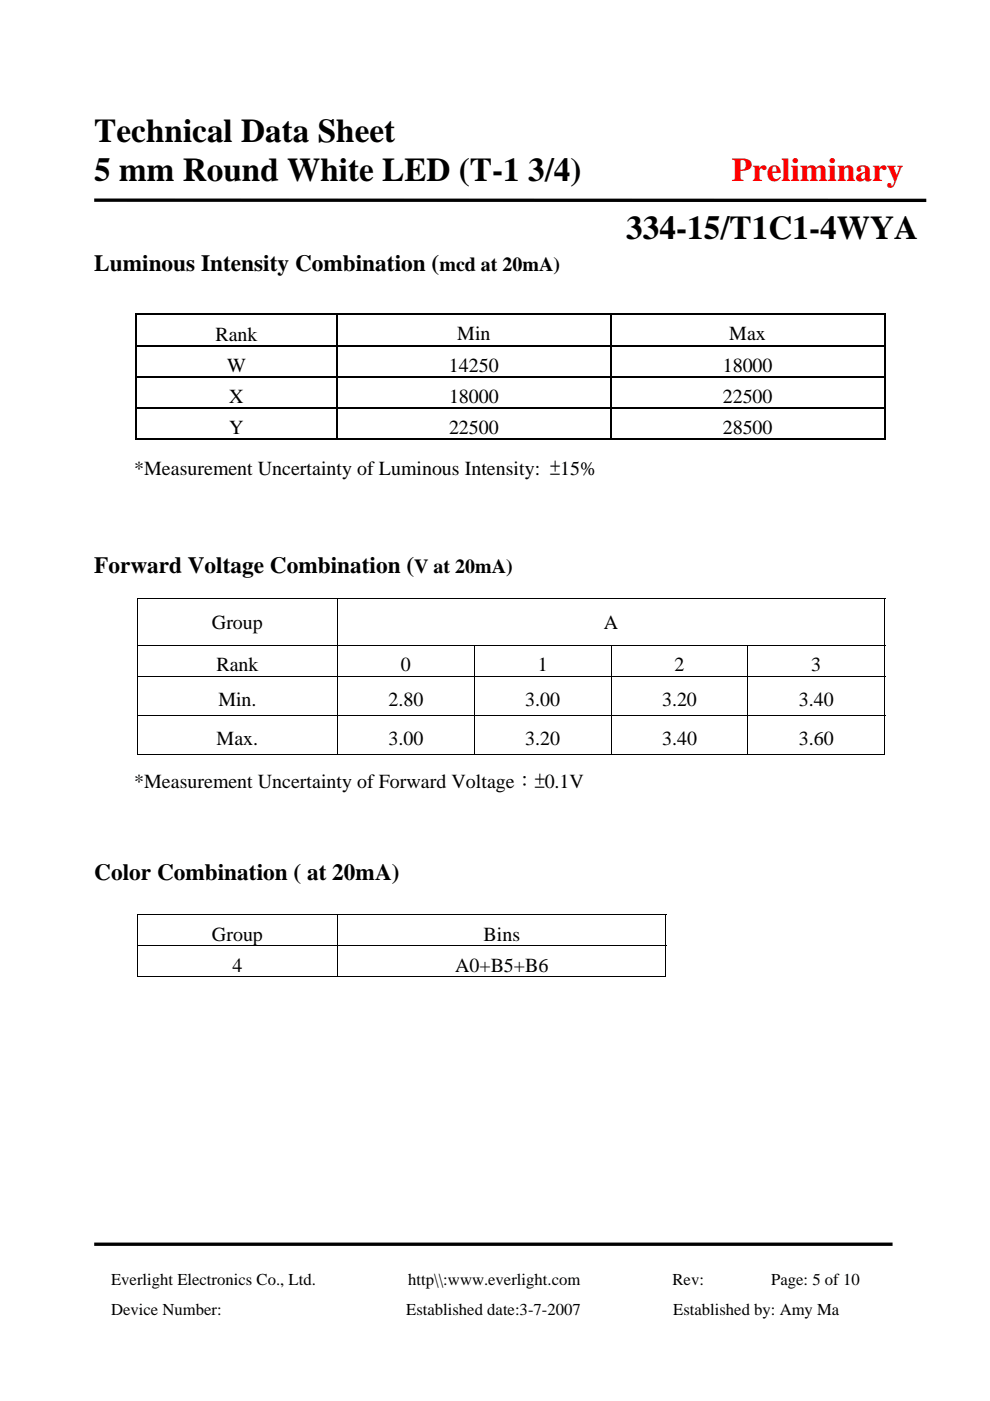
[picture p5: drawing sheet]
<svg xmlns="http://www.w3.org/2000/svg" width="210mm" height="297mm" viewBox="0 0 210 297" stroke-linecap="round" stroke-linejoin="round" font-family="sans-serif">
<defs><g id="words">
<g font-size="7">
<text x="20" y="30.2">Technical Data Sheet</text>
<text x="20" y="38.3">5 mm Round White LED (T-1 3/4)</text>
<text x="132.8" y="50.7">334-15/T1C1-4WYA</text>
</g>
<text font-size="7" fill="#f00" x="155.2" y="38.3">Preliminary</text>
<g font-size="4.9">
<text x="20" y="57.5">Luminous Intensity Combination (</text>
<text x="20" y="121.5">Forward Voltage Combination (</text>
<text x="20" y="186.5">Color Combination ( at 20mA)</text>
</g>
<g font-size="4.2">
<text x="93.2" y="57.5">mcd at 20mA)</text>
<text x="97" y="72">Min</text>
<text x="154.7" y="72">Max</text>
<text x="45.7" y="72.2">Rank</text>
<text x="48.2" y="78.8">W</text>
<text x="95.2" y="78.8">14250</text>
<text x="153.3" y="78.8">18000</text>
<text x="48.6" y="85.4">X</text>
<text x="95.2" y="85.4">18000</text>
<text x="153.3" y="85.4">22500</text>
<text x="48.6" y="92">Y</text>
<text x="95.2" y="92">22500</text>
<text x="153.3" y="92">28500</text>
<text x="28.5" y="100.6">*Measurement Uncertainty of Luminous Intensity: ±15%</text>
<text x="87.9" y="121.5">V at 20mA)</text>
<text x="45" y="133.4">Group</text>
<text x="128.1" y="133.4">A</text>
<text x="45.9" y="142.4">Rank</text>
<text x="85" y="142.4">0</text>
<text x="114.1" y="142.4">1</text>
<text x="143.1" y="142.4">2</text>
<text x="172.1" y="142.4">3</text>
<text x="46.3" y="149.8">Min.</text>
<text x="82.4" y="149.8">2.80</text>
<text x="111.4" y="149.8">3.00</text>
<text x="140.4" y="149.8">3.20</text>
<text x="169.4" y="149.8">3.40</text>
<text x="46" y="158">Max.</text>
<text x="82.4" y="158">3.00</text>
<text x="111.4" y="158">3.20</text>
<text x="140.4" y="158">3.40</text>
<text x="169.4" y="158">3.60</text>
<text x="28.5" y="167">*Measurement Uncertainty of Forward Voltage：±0.1V</text>
<text x="45" y="199.5">Group</text>
<text x="102.6" y="199.5">Bins</text>
<text x="49.3" y="206">4</text>
<text x="96.5" y="206">A0+B5+B6</text>
</g>
<g font-size="3.5">
<text x="23.6" y="272.4">Everlight Electronics Co., Ltd.</text>
<text x="86.6" y="272.4">http\\:www.everlight.com</text>
<text x="142.6" y="272.4">Rev:</text>
<text x="163.6" y="272.4">Page: 5 of 10</text>
<text x="23.6" y="278.7">Device Number:</text>
<text x="86.2" y="278.7">Established date:3-7-2007</text>
<text x="142.8" y="278.7">Established by: Amy Ma</text>
</g>
</g></defs>
<path d="M20 42.4l176.5 .1M20 263.8h169.3" fill="none" stroke="#000" stroke-width=".71" stroke-linecap="butt"/>
<g fill="#000">
<path d="M28.7 66.5h.3v.3h-.3zM28.7 73.1h.3v.3h-.3zM71.4 66.5h.2v.3h-.2zM71.4 73.1h.2v.3h-.2zM129.4 66.5h.3v.3h-.3zM129.4 73.1h.3v.3h-.3zM187.5 66.5h.2v.3h-.2zM187.5 73.1h.2v.3h-.2zM28.7 79.7h.3v.3h-.3zM28.7 86.3h.3v.3h-.3zM71.4 79.7h.2v.3h-.2zM71.4 86.3h.2v.3h-.2z"/>
<path d="M129.4 79.7h.3v.3h-.3zM129.4 86.3h.3v.3h-.3zM187.5 79.7h.2v.3h-.2zM187.5 86.3h.2v.3h-.2zM187.5 93h.2v.2h-.2zM29.1 126.8h.1v.2h-.1zM187.6 126.8h.1v.2h-.1zM187.6 159.9h.1v.1h-.1zM29.1 193.9h.1v.2h-.1zM141.2 193.9h.1v.2h-.1zM141.2 206.9h.1v.2h-.1z"/>
</g>
<g fill="none" stroke="#000" stroke-width=".21">
<path d="M29.1 126.9h158.6M29.1 136.9h158.6M29.1 127v9.8M29.1 137v6.3M71.6 127v9.8M71.6 137v6.3M100.6 137v6.3M129.6 137v6.3M158.6 137v6.3M187.7 127v9.8M187.7 137v6.3M29.1 143.4h158.6"/>
<path d="M29.1 151.7h158.6M29.1 160h42.4M29.1 143.5v8.1M29.1 151.8v8.2M71.6 143.5v8.1M71.6 151.8v8.2M71.7 160h28.8M100.6 143.5v8.1M100.6 151.8v8.2M100.7 160h28.8M129.6 143.5v8.1M129.6 151.8v8.2"/>
<path d="M129.7 160h28.9M158.6 143.5v8.1M158.6 151.8v8.2M158.7 160h28.9M187.7 143.5v8.1M187.7 151.8v8.2M29.1 194h112.2M29.1 194.1v6.3M71.6 194.1v6.3M141.2 194.1v6.3M29.1 200.5h112.2M29.1 207h42.4"/>
<path d="M29.1 200.6v6.5M71.6 200.6v6.5M71.7 207h69.5M141.2 200.6v6.5"/>
</g>
<g fill="none" stroke="#000" stroke-width=".25">
<path d="M28.7 66.7h42.7M28.9 66.8v6.4M28.9 73.4v6.4M29 73.3h42.4M29 79.9h42.4M71.5 66.8v6.4M71.5 73.4v6.4M71.6 66.7h57.8M71.6 73.3h57.8M71.6 79.9h57.8M129.5 66.8v6.4M129.5 73.4v6.4"/>
<path d="M129.7 66.7h57.8M129.7 73.3h57.8M129.7 79.9h57.8M187.6 66.8v6.4M187.6 73.4v6.4M28.7 93.1h42.7M28.9 80v6.4M28.9 86.6v6.6M29 86.5h42.4M71.5 80v6.4M71.5 86.6v6.6M71.6 86.5h57.8"/>
<path d="M71.6 93.1h57.8M129.5 80v6.4M129.5 86.6v6.6M129.7 86.5h57.8M129.7 93.1h57.8M187.6 80v6.4M187.6 86.6v6.6"/>
</g>
<use href="#words"/>
</svg>
